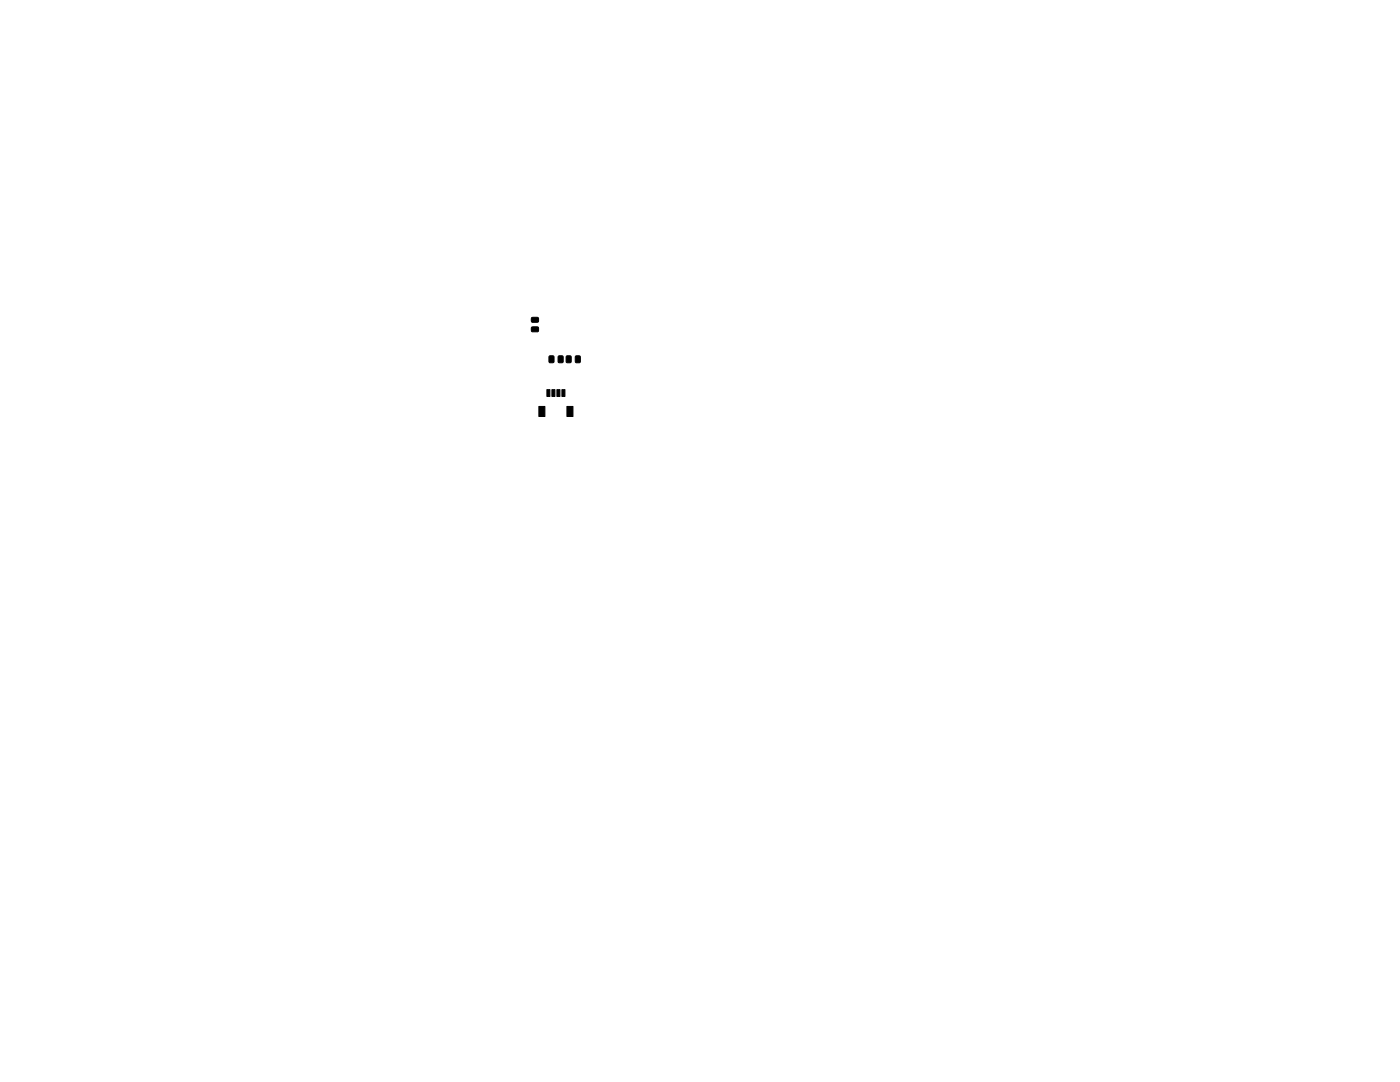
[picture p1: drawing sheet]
<svg xmlns="http://www.w3.org/2000/svg" width="279mm" height="216mm" viewBox="0 0 279 216" stroke-linecap="round" stroke-linejoin="round" font-family="sans-serif">
<path d="M106.1 65.3l1.2-.1 .2 .3v.6l-.3 .1h-1l-.2-.2zM106.1 63.4l1.2-.1 .2 .3v.6l-.3 .1h-1l-.2-.2zM109.1 77.8h.6v1.3h-.6zM109.6 71.1l.7-.1 .3 .1v1l-.2 .3h-.6l-.2-.2zM110.1 77.8h.6v1.3h-.6zM111.1 77.8h.6v1.3h-.6zM111.4 71.1l.7-.1 .3 .1v1l-.2 .3h-.6l-.2-.2zM112.1 77.8h.6v1.3h-.6zM113.1 71.1l.7-.1 .2 .1v1l-.2 .3h-.6l-.2-.2zM114.9 71.1l.7-.1 .2 .1v1l-.1 .3h-.6l-.3-.2zM107.5 81.1h1.2v2h-1.2zM113.1 81.1h1.2v2h-1.2z" fill="#000" stroke="#000" stroke-width=".2"/>
</svg>
